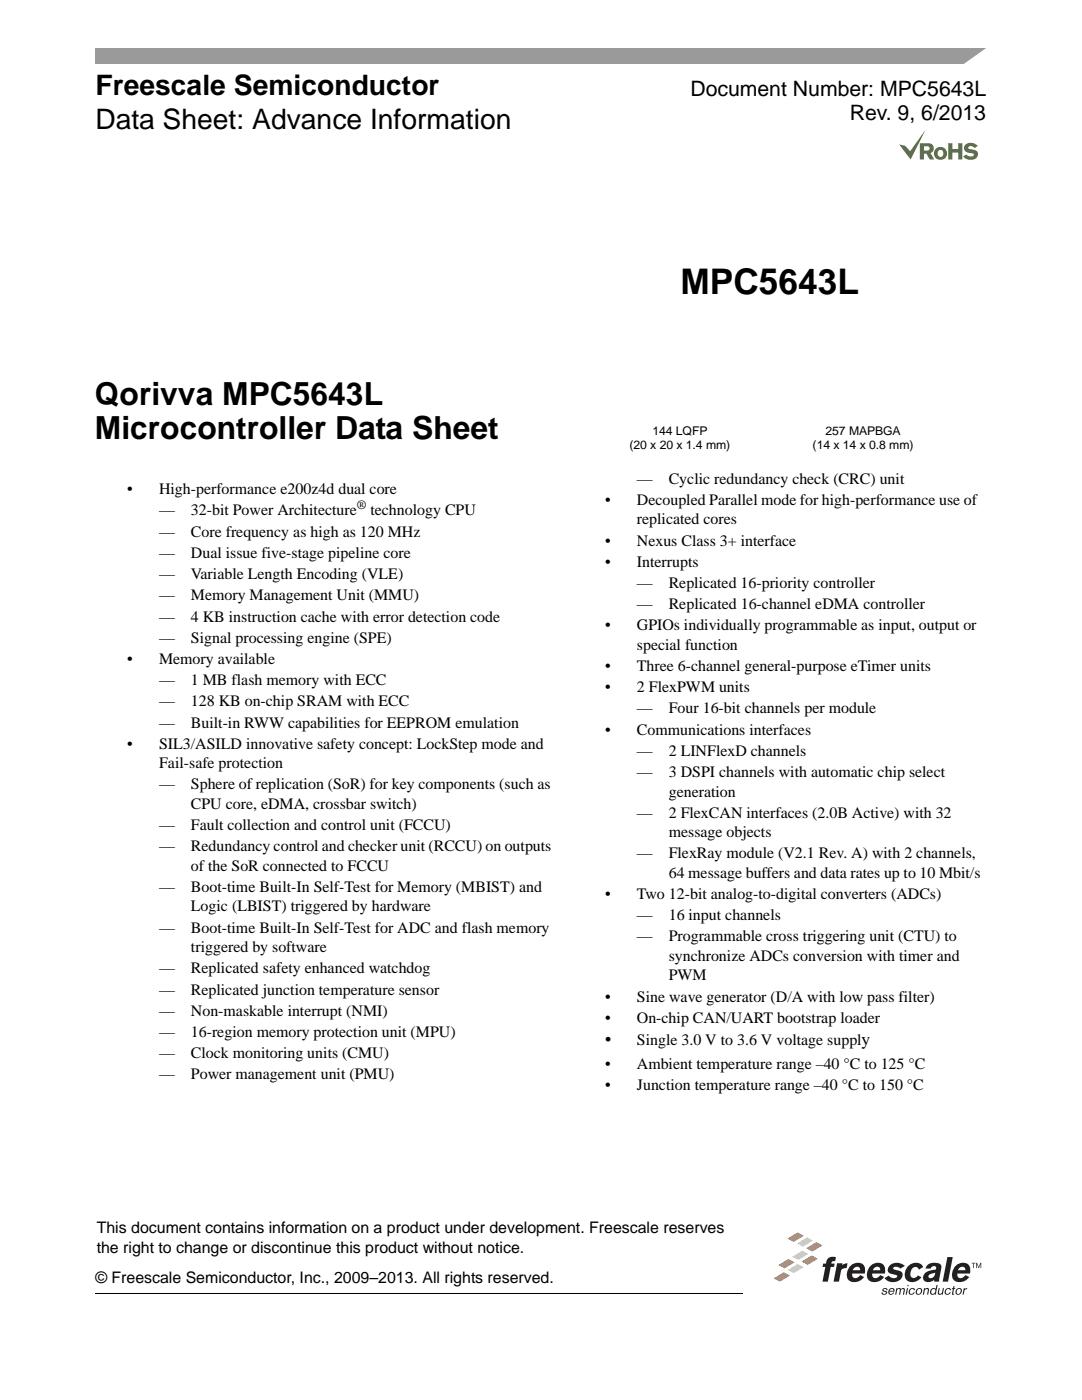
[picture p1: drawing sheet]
<svg xmlns="http://www.w3.org/2000/svg" width="216mm" height="279mm" viewBox="0 0 216 279" stroke-linecap="round" stroke-linejoin="round" font-family="sans-serif">
<defs><g id="words">
<text font-size="7" x="135.8" y="58.6">MPC5643L</text>
<g font-size="6.3">
<text x="18.9" y="80.9">Qorivva MPC5643L</text>
<text x="18.9" y="87.5">Microcontroller Data Sheet</text>
<text x="155.8" y="86.5">TBD</text>
</g>
<g font-size="5.6">
<text x="19" y="19.1">Freescale Semiconductor</text>
<text x="19" y="25.8">Data Sheet: Advance Information</text>
</g>
<g font-size="4.2">
<text x="137.8" y="19.1">Document Number: MPC5643L</text>
<text x="169.6" y="24">Rev. 9, 6/2013</text>
</g>
<text font-size="3.5" x="120.7" y="208.6">•</text>
<g font-size="3.2">
<text x="25.4" y="98.6">•</text>
<text x="31.7" y="98.6">High-performance e200z4d dual core</text>
<text x="120.7" y="100.8">•</text>
<text x="127.1" y="100.8">Decoupled Parallel mode for high-performance use of</text>
<text x="127.1" y="96.5">—</text>
<text x="133.4" y="96.5">Cyclic redundancy check (CRC) unit</text>
<text x="31.7" y="102.9">—</text>
<text x="31.8" y="107.1">—</text>
<text x="38.1" y="102.9">32-bit Power Architecture</text>
<text x="38.1" y="107.1">Core frequency as high as 120 MHz</text>
<text x="73.9" y="102.9">technology CPU</text>
<text x="127.1" y="104.6">replicated cores</text>
<text x="31.8" y="111.3">—</text>
<text x="38.1" y="111.3">Dual issue five-stage pipeline core</text>
<text x="120.7" y="108.9">•</text>
<text x="120.7" y="113.1">•</text>
<text x="127.1" y="108.9">Nexus Class 3+ interface</text>
<text x="127.1" y="113.1">Interrupts</text>
<text x="31.8" y="115.6">—</text>
<text x="31.8" y="119.8">—</text>
<text x="38.1" y="115.6">Variable Length Encoding (VLE)</text>
<text x="38.1" y="119.8">Memory Management Unit (MMU)</text>
<text x="127.1" y="117.3">—</text>
<text x="133.4" y="117.3">Replicated 16-priority controller</text>
<text x="31.8" y="124">—</text>
<text x="38.1" y="124">4 KB instruction cache with error detection code</text>
<text x="120.7" y="125.8">•</text>
<text x="127.1" y="125.8">GPIOs individually programmable as input, output or</text>
<text x="127.1" y="121.6">—</text>
<text x="133.4" y="121.6">Replicated 16-channel eDMA controller</text>
<text x="31.8" y="128.3">—</text>
<text x="38.1" y="128.3">Signal processing engine (SPE)</text>
<text x="127.1" y="129.7">special function</text>
<text x="25.4" y="132.5">•</text>
<text x="31.7" y="132.5">Memory available</text>
<text x="31.8" y="136.7">—</text>
<text x="38.1" y="136.7">1 MB flash memory with ECC</text>
<text x="120.7" y="133.9">•</text>
<text x="127.1" y="133.9">Three 6-channel general-purpose eTimer units</text>
<text x="31.8" y="141">—</text>
<text x="38.1" y="141">128 KB on-chip SRAM with ECC</text>
<text x="120.7" y="138.2">•</text>
<text x="127.1" y="138.2">2 FlexPWM units</text>
<text x="127.1" y="142.4">—</text>
<text x="133.4" y="142.4">Four 16-bit channels per module</text>
<text x="25.4" y="149.4">•</text>
<text x="31.7" y="149.4">SIL3/ASILD innovative safety concept: LockStep mode and</text>
<text x="31.8" y="145.2">—</text>
<text x="38.1" y="145.2">Built-in RWW capabilities for EEPROM emulation</text>
<text x="120.7" y="146.6">•</text>
<text x="127.1" y="146.6">Communications interfaces</text>
<text x="31.8" y="153.3">Fail-safe protection</text>
<text x="127.1" y="150.9">—</text>
<text x="127.1" y="155.1">—</text>
<text x="133.4" y="150.9">2 LINFlexD channels</text>
<text x="133.4" y="155.1">3 DSPI channels with automatic chip select</text>
<text x="31.8" y="157.5">—</text>
<text x="38.1" y="157.5">Sphere of replication (SoR) for key components (such as</text>
<text x="38.1" y="161.4">CPU core, eDMA, crossbar switch)</text>
<text x="133.4" y="159">generation</text>
<text x="31.8" y="165.6">—</text>
<text x="38.1" y="165.6">Fault collection and control unit (FCCU)</text>
<text x="127.1" y="163.2">—</text>
<text x="133.4" y="163.2">2 FlexCAN interfaces (2.0B Active) with 32</text>
<text x="133.4" y="167.1">message objects</text>
<text x="31.8" y="169.9">—</text>
<text x="38.1" y="169.9">Redundancy control and checker unit (RCCU) on outputs</text>
<text x="38.1" y="173.8">of the SoR connected to FCCU</text>
<text x="127.1" y="171.3">—</text>
<text x="133.4" y="171.3">FlexRay module (V2.1 Rev. A) with 2 channels,</text>
<text x="31.8" y="178">—</text>
<text x="38.1" y="178">Boot-time Built-In Self-Test for Memory (MBIST) and</text>
<text x="120.7" y="179.4">•</text>
<text x="127.1" y="179.4">Two 12-bit analog-to-digital converters (ADCs)</text>
<text x="133.4" y="175.2">64 message buffers and data rates up to 10 Mbit/s</text>
<text x="38.1" y="181.9">Logic (LBIST) triggered by hardware</text>
<text x="127.1" y="183.7">—</text>
<text x="133.4" y="183.7">16 input channels</text>
<text x="31.8" y="186.1">—</text>
<text x="38.1" y="190">triggered by software</text>
<text x="38.1" y="186.1">Boot-time Built-In Self-Test for ADC and flash memory</text>
<text x="127.1" y="187.9">—</text>
<text x="133.4" y="187.9">Programmable cross triggering unit (CTU) to</text>
<text x="133.4" y="191.8">synchronize ADCs conversion with timer and</text>
<text x="31.8" y="194.2">—</text>
<text x="38.1" y="194.2">Replicated safety enhanced watchdog</text>
<text x="133.4" y="195.7">PWM</text>
<text x="31.8" y="198.5">—</text>
<text x="31.8" y="202.7">—</text>
<text x="38.1" y="198.5">Replicated junction temperature sensor</text>
<text x="38.1" y="202.7">Non-maskable interrupt (NMI)</text>
<text x="120.7" y="199.9">•</text>
<text x="127.1" y="199.9">Sine wave generator (D/A with low pass filter)</text>
<text x="31.8" y="206.9">—</text>
<text x="38.1" y="206.9">16-region memory protection unit (MPU)</text>
<text x="120.7" y="204.1">•</text>
<text x="127.1" y="204.1">On-chip CAN/UART bootstrap loader</text>
<text x="127.1" y="208.6">Single 3.0 V to 3.6 V voltage supply</text>
<text x="31.8" y="211.2">—</text>
<text x="31.8" y="215.4">—</text>
<text x="38.1" y="211.2">Clock monitoring units (CMU)</text>
<text x="38.1" y="215.4">Power management unit (PMU)</text>
<text x="120.7" y="213.3">•</text>
<text x="127.1" y="213.3">Ambient temperature range –40 °C to 125 °C</text>
<text x="120.7" y="217.6">•</text>
<text x="127.1" y="217.6">Junction temperature range –40 °C to 150 °C</text>
<text x="19.3" y="246.1">This document contains information on a product under development. Freescale reserves</text>
<text x="19.3" y="250">the right to change or discontinue this product without notice.</text>
<text x="19" y="256.1">© Freescale Semiconductor, Inc., 2009–2013. All rights reserved.</text>
</g>
<text font-size="2.5" x="71.2" y="101.6">®</text>
<g font-size="2.4">
<text x="125.6" y="89.6">(20 x 20 x 1.4 mm)</text>
<text x="130.2" y="86.8">144 LQFP</text>
<text x="162.2" y="89.6">(14 x 14 x 0.8 mm)</text>
<text x="164.7" y="86.8">257 MAPBGA</text>
</g>
</g></defs>
<path d="M19 9.5h177.8v3.2h-177.8z" fill="#9a9a9a"/>
<g fill="#fff">
<path d="M192 13l5.3-3.8h1.5v3.8z"/>
<path d="M160.7 70.7l19.3-4.7 2.3 9.8-19.3 4.7z"/>
</g>
<g fill="#fff">
<path d="M110.4 61.6h86.4v30.5h-86.4z"/>
<path d="M121.9 61.6h28.9v23.4h-28.9z"/>
</g>
<path d="M19 258.1h129.2" fill="none" stroke="#000" stroke-width=".2"/>
<g fill="#fff">
<path d="M151.8 243.4h45.2v17.1h-45.2z"/>
<path d="M152.2 243.8h44.7v16.7h-44.7z"/>
</g>
<g fill="#231f20">
<path d="M193.9 252h.8v.1h-.4v1h-.1v-1h-.3z"/>
<path d="M194.8 252h.2l.3 .9 .3-.9h.2v1.1h-.1v-.9l-.4 .9h-.1l-.3-.9v.9h-.1z"/>
<path d="M176.2 257.2a.54 .54 0 0 1 .9 .3h-.2l-.3-.3-.3 .2 .6 .3 .1 .3a.58 .58 0 0 1-.6 .4 .58 .58 0 0 1-.5-.5h.2l.1 .2 .3 .1 .3-.2-.7-.3v-.3z"/>
<path d="M178.9 257.1h.2l-.1 .1 .6-.1 .2 .2 .3-.2h.3l.1 .4-.1 .9h-.2l.1-.9-.1-.2-.4 .2-.2 .9h-.2l.2-.9-.2-.2-.4 .2-.2 .9h-.2z"/>
<path d="M181.6 257.2a.59 .59 0 0 1 1 .3h-.2l-.1-.1a.5 .5 0 0 0-.7 .1 .5 .5 0 0 0 .3 .7l.4-.3h.2a.65 .65 0 0 1-1 .4 .65 .65 0 0 1 .1-1.1z"/>
<path d="M184.4 257.1h.2v.2l.4-.3 .4 .2-.2 1.2h-.2l.1-1-.2-.1-.3 .1-.2 1h-.3z"/>
<path d="M187.3 257.1h.2l-.1 .8v.3a.41 .41 0 0 0 .6-.3l.1-.8h.3l-.3 1.3h-.2v-.2l-.4 .2-.4-.2z"/>
<path d="M188.8 257.2a.59 .59 0 0 1 1 .3h-.3v-.1a.5 .5 0 0 0-.7 .1 .5 .5 0 0 0 .2 .7l.5-.3h.2a.65 .65 0 0 1-1 .4 .65 .65 0 0 1 .1-1.1z"/>
<path d="M190.2 256.7h.3l-.1 .4h.2v.2h-.2l-.2 .9h.2v.2h-.3l-.2-.1 .2-1h-.2l.1-.2h.2z"/>
<path d="M192.3 257.1h.2v.2l.5-.2v.2l-.5 .2-.2 .9h-.2z"/>
<path d="M177.5 257.2a.56 .56 0 0 1 .7-.1 .56 .56 0 0 1 .3 .7h-1v.2a.38 .38 0 0 0 .4 .2 .38 .38 0 0 0 .3-.3l.2 .1a.64 .64 0 0 1-1 .3 .64 .64 0 0 1 .1-1.1zM177.6 257.4l-.1 .2h.8l-.1-.2a.36 .36 0 0 0-.6 0z"/>
<path d="M181 257.1h.2l-.3 1.3h-.2zM181.1 256.4h.2v.3h-.3z"/>
<path d="M183 257.2a.63 .63 0 0 1 1 .1 .63 .63 0 0 1-.3 .9 .63 .63 0 0 1-.9 0 .63 .63 0 0 1 .2-1zM183.2 257.3l-.2 .2a.45 .45 0 0 0 .3 .7 .54 .54 0 0 0 .4-.4 .54 .54 0 0 0-.2-.6z"/>
<path d="M185.8 257.3l.5-.3 .4 .2 .2-.8h.2l-.4 2h-.2v-.2a.57 .57 0 0 1-.8 .1 .57 .57 0 0 1 0-.8zM186.1 257.3a.51 .51 0 0 0-.3 .5 .51 .51 0 0 0 .3 .4 .51 .51 0 0 0 .5-.4 .51 .51 0 0 0-.3-.6z"/>
<path d="M190.9 257.2a.63 .63 0 0 1 1 .1 .63 .63 0 0 1-.2 .9 .63 .63 0 0 1-1 0 .63 .63 0 0 1 .2-1zM191.1 257.3l-.1 .2a.45 .45 0 0 0 .2 .7 .54 .54 0 0 0 .5-.4 .54 .54 0 0 0-.3-.6z"/>
</g>
<path d="M157.1 247.2l2.1-1.2 1.2 .6-2 1.2z" fill="#f37121"/>
<path d="M159 248.2l2-1.3 1.3 .7-2.1 1.2z" fill="#ffd87d"/>
<path d="M160.9 249.1l2-1.2 1.2 .7-2 1.2z" fill="#f37121"/>
<path d="M158.1 250.8l2-1.2 1.2 .6-2 1.2z" fill="#ffd87d"/>
<g fill="#f37121">
<path d="M159.9 251.8l2.1-1.2 1.2 .6-2 1.2z"/>
<path d="M155.3 252.5l2-1.2 1.3 .6-2.1 1.2z"/>
</g>
<path d="M157.2 253.5l2-1.3 1.2 .7-2 1.2z" fill="#ffd87d"/>
<path d="M154.4 255.1l2-1.2 1.2 .7-2 1.2z" fill="#f37121"/>
<g fill="#231f20">
<path d="M165.3 251.1l.8-.3 .7 .1-.1 .8a.55 .55 0 0 0-.8 .5h.6l-.1 .6h-.6l-.6 3h-1.1l.6-3h-.6l.1-.6h.6l.2-.6z"/>
<path d="M167 252.1h1.1l-.1 .4 1.1-.4-.2 .9-.1 .1a.87 .87 0 0 0-1 .6l-.4 2.1h-1.1z"/>
<path d="M189 250.9h1.1l-.9 4.9h-1.1z"/>
<path d="M181.4 252.5a1.79 1.79 0 0 1 2.8 .4l-.9 .5a.79 .79 0 0 0-.8-.6 .79 .79 0 0 0-.7 .8 .96 .96 0 0 0 .5 1.4l.5-.1 .4-.4 .7 .4a2.04 2.04 0 0 1-3.1 .5 2.31 2.31 0 0 1 .6-2.9z"/>
<path d="M177.6 252.4a2.32 2.32 0 0 1 3 .2l-.9 .6-.7-.4a.61 .61 0 0 0-.8 .3 1.36 1.36 0 0 0 1.2 .5l.4 .2a1.17 1.17 0 0 1-.6 1.9l-1 .2a1.94 1.94 0 0 1-1.7-.8l.8-.5 .8 .5a.79 .79 0 0 0 .9-.4 1.46 1.46 0 0 0-1.2-.5l-.4-.2a1.04 1.04 0 0 1 .2-1.6z"/>
<path d="M184.9 252.6a2.24 2.24 0 0 1 2.8-.3l.1 .8-.4 2.7h-1v-.4a1.55 1.55 0 0 1-2.1 .1 1.46 1.46 0 0 1 1.5-2l.9-.1 .1-.6a.65 .65 0 0 0-1.1 .4h-1zM185.4 254.4l-.1 .5a.87 .87 0 0 0 1 0 .87 .87 0 0 0 .3-.9z"/>
<path d="M169.8 252.5a2.18 2.18 0 0 0-.3 3.1 2.26 2.26 0 0 0 2.9-.7l-.7-.4-.3 .2a.74 .74 0 0 1-.9 .3 .74 .74 0 0 1-.4-.8h2.5a1.57 1.57 0 0 0-.5-1.9 1.57 1.57 0 0 0-1.9 0zM170.5 253a.63 .63 0 0 1 .8-.2 .63 .63 0 0 1 .3 .7h-1.4z"/>
<path d="M173.8 252.5a2.18 2.18 0 0 0-.3 3.1 2.26 2.26 0 0 0 2.9-.7l-.7-.4-.3 .2a.74 .74 0 0 1-.9 .3 .74 .74 0 0 1-.4-.8h2.5a1.57 1.57 0 0 0-.5-1.9 1.57 1.57 0 0 0-1.9 0zM174.5 253a.64 .64 0 0 1 .8-.2 .64 .64 0 0 1 .3 .7h-1.4z"/>
<path d="M190.8 252.5a2.18 2.18 0 0 0-.3 3.1 2.26 2.26 0 0 0 2.9-.7l-.8-.4-.2 .2a.74 .74 0 0 1-.9 .3 .74 .74 0 0 1-.5-.8h2.6a1.57 1.57 0 0 0-.5-1.9 1.57 1.57 0 0 0-1.9 0zM191.5 253a.64 .64 0 0 1 .8-.2 .64 .64 0 0 1 .3 .7h-1.4z"/>
</g>
<g fill="#fff">
<path d="M179.2 25.6h17.8v6.4h-17.8z"/>
<path d="M179.4 25.9h15.7v6h-15.7z"/>
</g>
<g fill="#49742a">
<path d="M189.2 28.6h.8v1.2h1.2v-1.2h.8v3.2h-.8v-1.4h-1.2v1.4h-.8z"/>
<path d="M192.7 28.8a1.85 1.85 0 0 1 2.4 .3l-.6 .4a.8 .8 0 0 0-1.3 0 1.7 1.7 0 0 0 1.4 .5 1.03 1.03 0 0 1 .4 1.3 1.03 1.03 0 0 1-1.2 .6l-.9-.1-.7-.6 .6-.4a.92 .92 0 0 0 1.5 .1v-.2l-.5-.1a1.15 1.15 0 0 1-1.4-1.2z"/>
<path d="M179.4 28.8l1.2 .3 1 1.1 3.1-4.3-3 5.9z"/>
<path d="M183.5 28.6h1.5a1.02 1.02 0 0 1 1.3 .6 1.02 1.02 0 0 1-.6 1.3l.7 1.3h-.9l-.6-1.1h-.5v1.1h-.9zM184.4 29.2v.9h.7l.3-.2v-.6z"/>
<path d="M186.4 30.6a1.3 1.3 0 0 1 2.6 0 1.3 1.3 0 0 1-2.6 0zM187.2 30.1a.64 .64 0 0 0 0 1 .64 .64 0 0 0 1-.2 .63 .63 0 0 0-.1-.8 .63 .63 0 0 0-.9 0z"/>
</g>
<g fill="#fff">
<path d="M157.7 35.6h39.3v13.3h-39.3z"/>
<path d="M157.7 35.8h36.3v13.1h-36.3z"/>
</g>
<use href="#words"/>
</svg>
